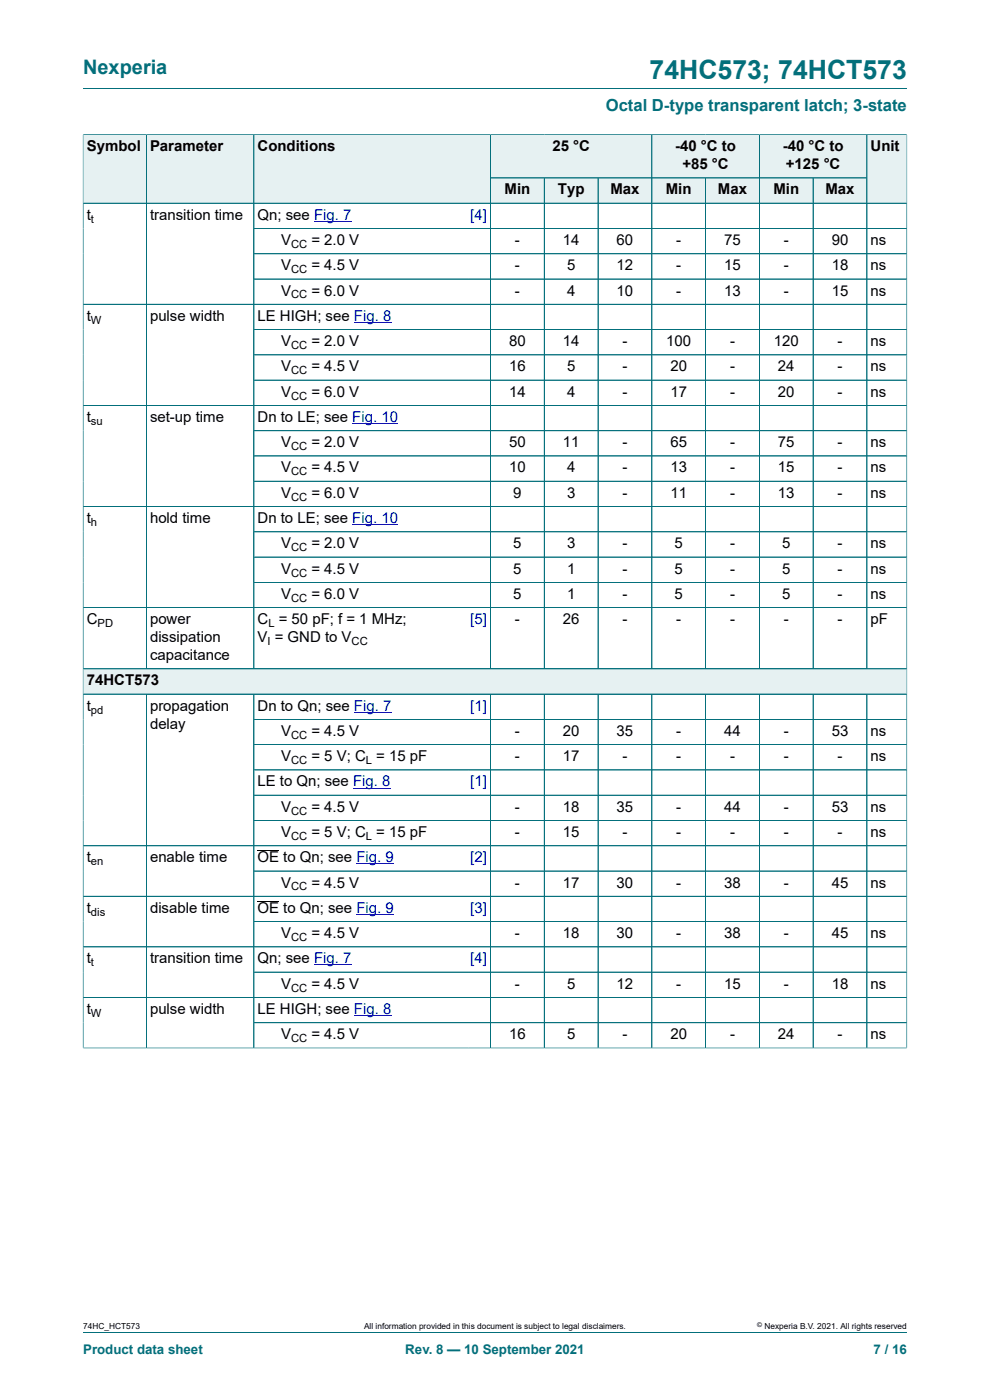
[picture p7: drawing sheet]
<svg xmlns="http://www.w3.org/2000/svg" width="210mm" height="297mm" viewBox="0 0 210 297" stroke-linecap="round" stroke-linejoin="round" font-family="sans-serif">
<defs><g id="words">
<text font-size="5.6" fill="#036f7b" x="137.8" y="16.8">74HC573; 74HCT573</text>
<text font-size="4.2" fill="#036f7b" x="17.6" y="15.6">Nexperia</text>
<text font-size="3.5" fill="#036f7b" x="128.5" y="23.7">Octal D-type transparent latch; 3-state</text>
<g font-size="3.2">
<text x="18.4" y="32.1">Symbol</text>
<text x="31.8" y="32.1">Parameter</text>
<text x="54.6" y="32.1">Conditions</text>
<text x="117.2" y="32.1">25 °C</text>
<text x="143.2" y="32.1">-40 °C to</text>
<text x="144.8" y="35.9">+85 °C</text>
<text x="166" y="32.1">-40 °C to</text>
<text x="166.7" y="35.9">+125 °C</text>
<text x="184.7" y="32.1">Unit</text>
<text x="107" y="41.3">Min</text>
<text x="118.3" y="41.3">Typ</text>
<text x="129.5" y="41.3">Max</text>
<text x="141.2" y="41.3">Min</text>
<text x="152.3" y="41.3">Max</text>
<text x="164.1" y="41.3">Min</text>
<text x="175.1" y="41.3">Max</text>
<text x="18.4" y="46.6">t</text>
<text x="31.8" y="46.6">transition time</text>
<text x="54.6" y="46.6">Qn; see Fig. 7</text>
<text x="59.6" y="52">V</text>
<text x="66.1" y="52">= 2.0 V</text>
<text x="109.2" y="52">-</text>
<text x="119.4" y="52">14</text>
<text x="130.8" y="52">60</text>
<text x="143.4" y="52">-</text>
<text x="153.6" y="52">75</text>
<text x="166.3" y="52">-</text>
<text x="176.4" y="52">90</text>
<text x="184.7" y="52">ns</text>
<text x="59.6" y="57.3">V</text>
<text x="66.1" y="57.3">= 4.5 V</text>
<text x="109.2" y="57.3">-</text>
<text x="120.3" y="57.3">5</text>
<text x="130.8" y="57.3">12</text>
<text x="143.4" y="57.3">-</text>
<text x="153.6" y="57.3">15</text>
<text x="166.3" y="57.3">-</text>
<text x="176.4" y="57.3">18</text>
<text x="184.7" y="57.3">ns</text>
<text x="59.6" y="62.7">V</text>
<text x="66.1" y="62.7">= 6.0 V</text>
<text x="109.2" y="62.7">-</text>
<text x="120.3" y="62.7">4</text>
<text x="130.8" y="62.7">10</text>
<text x="143.4" y="62.7">-</text>
<text x="153.6" y="62.7">13</text>
<text x="166.3" y="62.7">-</text>
<text x="176.4" y="62.7">15</text>
<text x="184.7" y="62.7">ns</text>
<text x="18.4" y="68.1">t</text>
<text x="31.8" y="68.1">pulse width</text>
<text x="54.6" y="68.1">LE HIGH; see Fig. 8</text>
<text x="59.6" y="73.4">V</text>
<text x="66.1" y="73.4">= 2.0 V</text>
<text x="108" y="73.4">80</text>
<text x="119.4" y="73.4">14</text>
<text x="132" y="73.4">-</text>
<text x="141.3" y="73.4">100</text>
<text x="154.9" y="73.4">-</text>
<text x="164.1" y="73.4">120</text>
<text x="177.7" y="73.4">-</text>
<text x="184.7" y="73.4">ns</text>
<text x="59.6" y="78.8">V</text>
<text x="66.1" y="78.8">= 4.5 V</text>
<text x="108" y="78.8">16</text>
<text x="120.3" y="78.8">5</text>
<text x="132" y="78.8">-</text>
<text x="142.2" y="78.8">20</text>
<text x="154.9" y="78.8">-</text>
<text x="165" y="78.8">24</text>
<text x="177.7" y="78.8">-</text>
<text x="184.7" y="78.8">ns</text>
<text x="18.4" y="89.5">t</text>
<text x="31.8" y="89.5">set-up time</text>
<text x="54.6" y="89.5">Dn to LE; see Fig. 10</text>
<text x="59.6" y="84.1">V</text>
<text x="66.1" y="84.1">= 6.0 V</text>
<text x="108" y="84.1">14</text>
<text x="120.3" y="84.1">4</text>
<text x="132" y="84.1">-</text>
<text x="142.2" y="84.1">17</text>
<text x="154.9" y="84.1">-</text>
<text x="165" y="84.1">20</text>
<text x="177.7" y="84.1">-</text>
<text x="184.7" y="84.1">ns</text>
<text x="59.6" y="94.9">V</text>
<text x="66.1" y="94.9">= 2.0 V</text>
<text x="108" y="94.9">50</text>
<text x="119.4" y="94.9">11</text>
<text x="132" y="94.9">-</text>
<text x="142.2" y="94.9">65</text>
<text x="154.9" y="94.9">-</text>
<text x="165" y="94.9">75</text>
<text x="177.7" y="94.9">-</text>
<text x="184.7" y="94.9">ns</text>
<text x="59.6" y="100.2">V</text>
<text x="66.1" y="100.2">= 4.5 V</text>
<text x="108" y="100.2">10</text>
<text x="120.3" y="100.2">4</text>
<text x="132" y="100.2">-</text>
<text x="142.2" y="100.2">13</text>
<text x="154.9" y="100.2">-</text>
<text x="165" y="100.2">15</text>
<text x="177.7" y="100.2">-</text>
<text x="184.7" y="100.2">ns</text>
<text x="59.6" y="105.6">V</text>
<text x="66.1" y="105.6">= 6.0 V</text>
<text x="108.9" y="105.6">9</text>
<text x="120.3" y="105.6">3</text>
<text x="132" y="105.6">-</text>
<text x="142.2" y="105.6">11</text>
<text x="154.9" y="105.6">-</text>
<text x="165" y="105.6">13</text>
<text x="177.7" y="105.6">-</text>
<text x="184.7" y="105.6">ns</text>
<text x="18.4" y="111">t</text>
<text x="31.8" y="111">hold time</text>
<text x="54.6" y="111">Dn to LE; see Fig. 10</text>
<text x="59.6" y="116.3">V</text>
<text x="66.1" y="116.3">= 2.0 V</text>
<text x="108.9" y="116.3">5</text>
<text x="120.3" y="116.3">3</text>
<text x="132" y="116.3">-</text>
<text x="143.1" y="116.3">5</text>
<text x="154.9" y="116.3">-</text>
<text x="165.9" y="116.3">5</text>
<text x="177.7" y="116.3">-</text>
<text x="184.7" y="116.3">ns</text>
<text x="59.6" y="121.7">V</text>
<text x="66.1" y="121.7">= 4.5 V</text>
<text x="108.9" y="121.7">5</text>
<text x="120.3" y="121.7">1</text>
<text x="132" y="121.7">-</text>
<text x="143.1" y="121.7">5</text>
<text x="154.9" y="121.7">-</text>
<text x="165.9" y="121.7">5</text>
<text x="177.7" y="121.7">-</text>
<text x="184.7" y="121.7">ns</text>
<text x="59.6" y="127">V</text>
<text x="66.1" y="127">= 6.0 V</text>
<text x="108.9" y="127">5</text>
<text x="120.3" y="127">1</text>
<text x="132" y="127">-</text>
<text x="143.1" y="127">5</text>
<text x="154.9" y="127">-</text>
<text x="165.9" y="127">5</text>
<text x="177.7" y="127">-</text>
<text x="184.7" y="127">ns</text>
<text x="18.4" y="132.4">C</text>
<text x="31.8" y="132.4">power</text>
<text x="31.8" y="136.2">dissipation</text>
<text x="54.6" y="132.4">C = 50 pF; f = 1 MHz;</text>
<text x="54.6" y="136.2">V = GND to V</text>
<text x="109.2" y="132.4">-</text>
<text x="119.4" y="132.4">26</text>
<text x="132" y="132.4">-</text>
<text x="143.4" y="132.4">-</text>
<text x="154.9" y="132.4">-</text>
<text x="166.3" y="132.4">-</text>
<text x="177.7" y="132.4">-</text>
<text x="184.7" y="132.4">pF</text>
<text x="31.8" y="140">capacitance</text>
<text x="18.4" y="145.4">74HCT573</text>
<text x="18.4" y="150.8">t</text>
<text x="31.8" y="150.8">propagation</text>
<text x="31.8" y="154.6">delay</text>
<text x="54.6" y="150.8">Dn to Qn; see Fig. 7</text>
<text x="59.6" y="156.1">V</text>
<text x="59.6" y="161.5">V</text>
<text x="66.1" y="156.1">= 4.5 V</text>
<text x="66.1" y="161.5">= 5 V; C = 15 pF</text>
<text x="109.2" y="156.1">-</text>
<text x="109.2" y="161.5">-</text>
<text x="119.4" y="156.1">20</text>
<text x="119.4" y="161.5">17</text>
<text x="130.8" y="156.1">35</text>
<text x="132" y="161.5">-</text>
<text x="143.4" y="156.1">-</text>
<text x="143.4" y="161.5">-</text>
<text x="153.6" y="156.1">44</text>
<text x="154.9" y="161.5">-</text>
<text x="166.3" y="156.1">-</text>
<text x="166.3" y="161.5">-</text>
<text x="176.4" y="156.1">53</text>
<text x="177.7" y="161.5">-</text>
<text x="184.7" y="156.1">ns</text>
<text x="184.7" y="161.5">ns</text>
<text x="54.6" y="166.8">LE to Qn; see Fig. 8</text>
<text x="59.6" y="172.2">V</text>
<text x="66.1" y="172.2">= 4.5 V</text>
<text x="109.2" y="172.2">-</text>
<text x="119.4" y="172.2">18</text>
<text x="130.8" y="172.2">35</text>
<text x="143.4" y="172.2">-</text>
<text x="153.6" y="172.2">44</text>
<text x="166.3" y="172.2">-</text>
<text x="176.4" y="172.2">53</text>
<text x="184.7" y="172.2">ns</text>
<text x="59.6" y="177.6">V</text>
<text x="66.1" y="177.6">= 5 V; C = 15 pF</text>
<text x="109.2" y="177.6">-</text>
<text x="119.4" y="177.6">15</text>
<text x="132" y="177.6">-</text>
<text x="143.4" y="177.6">-</text>
<text x="154.9" y="177.6">-</text>
<text x="166.3" y="177.6">-</text>
<text x="177.7" y="177.6">-</text>
<text x="184.7" y="177.6">ns</text>
<text x="18.4" y="182.9">t</text>
<text x="31.8" y="182.9">enable time</text>
<text x="54.6" y="182.9">OE to Qn; see Fig. 9</text>
<text x="59.6" y="188.3">V</text>
<text x="66.1" y="188.3">= 4.5 V</text>
<text x="109.2" y="188.3">-</text>
<text x="119.4" y="188.3">17</text>
<text x="130.8" y="188.3">30</text>
<text x="143.4" y="188.3">-</text>
<text x="153.6" y="188.3">38</text>
<text x="166.3" y="188.3">-</text>
<text x="176.4" y="188.3">45</text>
<text x="184.7" y="188.3">ns</text>
<text x="18.4" y="193.7">t</text>
<text x="31.8" y="193.7">disable time</text>
<text x="54.6" y="193.7">OE to Qn; see Fig. 9</text>
<text x="59.6" y="199">V</text>
<text x="66.1" y="199">= 4.5 V</text>
<text x="109.2" y="199">-</text>
<text x="119.4" y="199">18</text>
<text x="130.8" y="199">30</text>
<text x="143.4" y="199">-</text>
<text x="153.6" y="199">38</text>
<text x="166.3" y="199">-</text>
<text x="176.4" y="199">45</text>
<text x="184.7" y="199">ns</text>
<text x="18.4" y="204.4">t</text>
<text x="31.8" y="204.4">transition time</text>
<text x="54.6" y="204.4">Qn; see Fig. 7</text>
<text x="59.6" y="209.7">V</text>
<text x="66.1" y="209.7">= 4.5 V</text>
<text x="109.2" y="209.7">-</text>
<text x="120.3" y="209.7">5</text>
<text x="130.8" y="209.7">12</text>
<text x="143.4" y="209.7">-</text>
<text x="153.6" y="209.7">15</text>
<text x="166.3" y="209.7">-</text>
<text x="176.4" y="209.7">18</text>
<text x="184.7" y="209.7">ns</text>
<text x="18.4" y="215.1">t</text>
<text x="31.8" y="215.1">pulse width</text>
<text x="54.6" y="215.1">LE HIGH; see Fig. 8</text>
<text x="59.6" y="220.5">V</text>
<text x="66.1" y="220.5">= 4.5 V</text>
<text x="108" y="220.5">16</text>
<text x="120.3" y="220.5">5</text>
<text x="132" y="220.5">-</text>
<text x="142.2" y="220.5">20</text>
<text x="154.9" y="220.5">-</text>
<text x="165" y="220.5">24</text>
<text x="177.7" y="220.5">-</text>
<text x="184.7" y="220.5">ns</text>
</g>
<g font-size="3.2" fill="#00f">
<text x="99.8" y="46.6">[4]</text>
<text x="99.8" y="132.4">[5]</text>
<text x="99.8" y="150.8">[1]</text>
<text x="99.8" y="166.8">[1]</text>
<text x="99.8" y="182.9">[2]</text>
<text x="99.8" y="193.7">[3]</text>
<text x="99.8" y="204.4">[4]</text>
</g>
<g font-size="2.8" fill="#036f7b">
<text x="17.6" y="287.2">Product data sheet</text>
<text x="86" y="287.2">Rev. 8 — 10 September 2021</text>
<text x="185.3" y="287.2">7 / 16</text>
</g>
<g font-size="2.4">
<text x="19.3" y="47.2">t</text>
<text x="61.7" y="52.6">CC</text>
<text x="61.7" y="58">CC</text>
<text x="61.7" y="63.3">CC</text>
<text x="19.3" y="68.7">W</text>
<text x="61.7" y="74">CC</text>
<text x="61.7" y="79.4">CC</text>
<text x="61.7" y="84.8">CC</text>
<text x="19.3" y="90.1">su</text>
<text x="61.7" y="95.5">CC</text>
<text x="61.7" y="100.9">CC</text>
<text x="61.7" y="106.2">CC</text>
<text x="19.3" y="111.6">h</text>
<text x="61.7" y="116.9">CC</text>
<text x="61.7" y="122.3">CC</text>
<text x="61.7" y="127.7">CC</text>
<text x="20.7" y="133">PD</text>
<text x="56.7" y="136.8">I</text>
<text x="56.9" y="133">L</text>
<text x="74.6" y="136.8">CC</text>
<text x="19.3" y="151.4">pd</text>
<text x="61.7" y="156.7">CC</text>
<text x="61.7" y="162.1">CC</text>
<text x="77.6" y="162.1">L</text>
<text x="61.7" y="172.8">CC</text>
<text x="61.7" y="178.2">CC</text>
<text x="77.6" y="178.2">L</text>
<text x="19.3" y="183.5">en</text>
<text x="61.7" y="188.9">CC</text>
<text x="19.3" y="194.3">dis</text>
<text x="61.7" y="199.6">CC</text>
<text x="19.3" y="205">t</text>
<text x="19.3" y="215.7">W</text>
<text x="61.7" y="210.4">CC</text>
<text x="61.7" y="221.1">CC</text>
</g>
<g font-size="1.8">
<text x="17.6" y="282">74HC_HCT573</text>
<text x="77.2" y="282">All information provided in this document is subject to legal disclaimers.</text>
<text x="162.2" y="282">Nexperia B.V. 2021. All rights reserved</text>
</g>
<text font-size="1.4" x="160.6" y="281.6">©</text>
</g></defs>
<path d="M17.6 18.8h174.8M104.1 28.6h34.2v9.1h-34.2z" fill="none" stroke="#036f7b" stroke-width=".21"/>
<path d="M104.1 28.6h34.1v9.1h-34.1z" fill="#e6f1f2"/>
<path d="M138.3 28.6h22.8v9.1h-22.8z" fill="none" stroke="#036f7b" stroke-width=".21"/>
<path d="M138.3 28.6h22.7v9.1h-22.7z" fill="#e6f1f2"/>
<path d="M161.1 28.6h22.8v9.1h-22.8z" fill="none" stroke="#036f7b" stroke-width=".21"/>
<path d="M161.2 28.6h22.6v9.1h-22.6z" fill="#e6f1f2"/>
<path d="M17.6 28.5v14.6h13.4v-14.5h-13.4" fill="none" stroke="#036f7b" stroke-width=".21"/>
<path d="M17.7 28.6h13.3v14.4h-13.3z" fill="#e6f1f2"/>
<path d="M31 28.6h22.9v14.5h-22.9z" fill="none" stroke="#036f7b" stroke-width=".21"/>
<path d="M31.1 28.6h22.7v14.4h-22.7z" fill="#e6f1f2"/>
<path d="M99.5 28.6h-45.6v14.5h45.6" fill="none" stroke="#036f7b" stroke-width=".21"/>
<path d="M53.9 28.6h45.6v14.4h-45.6z" fill="#e6f1f2"/>
<path d="M99.5 28.6h4.6v14.5h-4.6" fill="none" stroke="#036f7b" stroke-width=".21"/>
<g fill="#e6f1f2">
<path d="M99.5 28.6h4.5v14.4h-4.5z"/>
<path d="M104.1 37.8h11.3v5.2h-11.3z"/>
</g>
<path d="M104.1 37.7h11.4v5.4h-11.4z" fill="none" stroke="#036f7b" stroke-width=".21"/>
<path d="M115.5 37.8h11.3v5.2h-11.3z" fill="#e6f1f2"/>
<path d="M115.5 37.7h11.4v5.4h-11.4z" fill="none" stroke="#036f7b" stroke-width=".21"/>
<path d="M126.9 37.8h11.3v5.2h-11.3z" fill="#e6f1f2"/>
<path d="M126.9 37.7h11.4v5.4h-11.4z" fill="none" stroke="#036f7b" stroke-width=".21"/>
<path d="M138.3 37.8h11.3v5.2h-11.3z" fill="#e6f1f2"/>
<path d="M138.3 37.7h11.4v5.4h-11.4z" fill="none" stroke="#036f7b" stroke-width=".21"/>
<path d="M149.7 37.8h11.3v5.2h-11.3z" fill="#e6f1f2"/>
<path d="M149.7 37.7h11.4v5.4h-11.4z" fill="none" stroke="#036f7b" stroke-width=".21"/>
<path d="M161.2 37.8h11.2v5.2h-11.2z" fill="#e6f1f2"/>
<path d="M161.1 37.7h11.4v5.4h-11.4z" fill="none" stroke="#036f7b" stroke-width=".21"/>
<path d="M172.6 37.8h11.2v5.2h-11.2z" fill="#e6f1f2"/>
<path d="M192.4 28.5v14.6h-19.9v-5.4h11.4M192.4 28.6h-8.5v14.5" fill="none" stroke="#036f7b" stroke-width=".21"/>
<path d="M184 28.6h8.3v14.4h-8.3z" fill="#e6f1f2"/>
<g fill="none" stroke="#036f7b" stroke-width=".21">
<path d="M17.6 43.1h174.8v104.1h-174.8zM31 43.1v98.8M53.9 48.5h138.5M53.9 43.1v98.8M53.9 53.8h138.5M53.9 59.2h138.5M104.1 43.1v98.8M115.5 43.1v98.8M126.9 43.1v98.8M138.3 43.1v98.8M149.7 43.1v98.8M161.1 43.1v98.8"/>
<path d="M172.5 43.1v98.8M183.9 43.1v98.8M17.6 64.6h174.8M53.9 69.9h138.5M53.9 75.3h138.5M53.9 80.6h138.5M53.9 91.4h138.5M53.9 96.7h138.5M192.4 86h-174.8M17.6 107.5h174.8M53.9 102.1h138.5M53.9 118.2h138.5"/>
<path d="M192.4 112.8h-138.5M192.4 123.5h-138.5M192.4 128.9h-174.8M17.6 141.9h174.8"/>
</g>
<path d="M66.6 46.9h7.9M75.1 68.4h7.9M74.7 89.8h9.7M74.7 111.3h9.7" fill="none" stroke="#00f" stroke-width=".21"/>
<path d="M17.7 142h174.6v5.2h-174.6z" fill="#e6f1f2"/>
<g fill="none" stroke="#036f7b" stroke-width=".21">
<path d="M17.6 28.6v193.8M17.7 28.6h174.6M31 28.6v113.2M53.9 28.6v113.2M104.1 28.6v113.2M104.1 37.7h79.7M115.5 37.8v104M126.9 37.8v104M138.3 28.6v113.2M149.7 37.8v104M161.1 28.6v113.2M172.5 37.8v104"/>
<path d="M183.9 28.6v113.2M192.4 28.6v193.8M17.7 43.1h174.6M53.9 48.5h138.4M53.9 59.2h138.4M192.3 53.8h-138.4M17.7 64.6h174.6M53.9 69.9h138.4M53.9 75.3h138.4M17.7 86h174.6M53.9 80.6h138.4M53.9 91.4h138.4"/>
<path d="M53.9 96.7h138.4M17.7 107.5h174.6M53.9 118.2h138.4M192.3 102.1h-138.4M192.3 112.8h-138.4M17.7 128.9h174.6M53.9 123.5h138.4M17.6 147.2h174.8M17.7 141.9h174.6M31 147.2v75.1M53.9 152.6h138.5M53.9 147.2v75.1"/>
<path d="M104.1 147.2v75.1M115.5 147.2v75.1M126.9 147.2v75.1M138.3 147.2v75.1M149.7 147.2v75.1M161.1 147.2v75.1M172.5 147.2v75.1M183.9 147.2v75.1M192.4 158h-138.5M17.6 179.4h174.8M53.9 163.3h138.5M192.4 168.7h-138.5"/>
<path d="M192.4 174.1h-138.5M17.6 190.1h174.8M192.4 184.8h-138.5M192.4 195.5h-138.5M17.6 211.6h174.8M53.9 206.2h138.5M192.4 200.9h-174.8M192.4 217h-138.5M192.4 222.3h-174.8M17.6 282.6h174.8"/>
</g>
<path d="M75.1 151.1h7.9M74.9 167.2h7.9M75.6 183.3h7.9M75.6 194h7.9M66.6 204.7h7.9M75.1 215.4h7.9" fill="none" stroke="#00f" stroke-width=".21"/>
<path d="M54.6 180.4h4.6M54.6 191.2h4.6" fill="none" stroke="#000" stroke-width=".21"/>
<use href="#words"/>
</svg>
